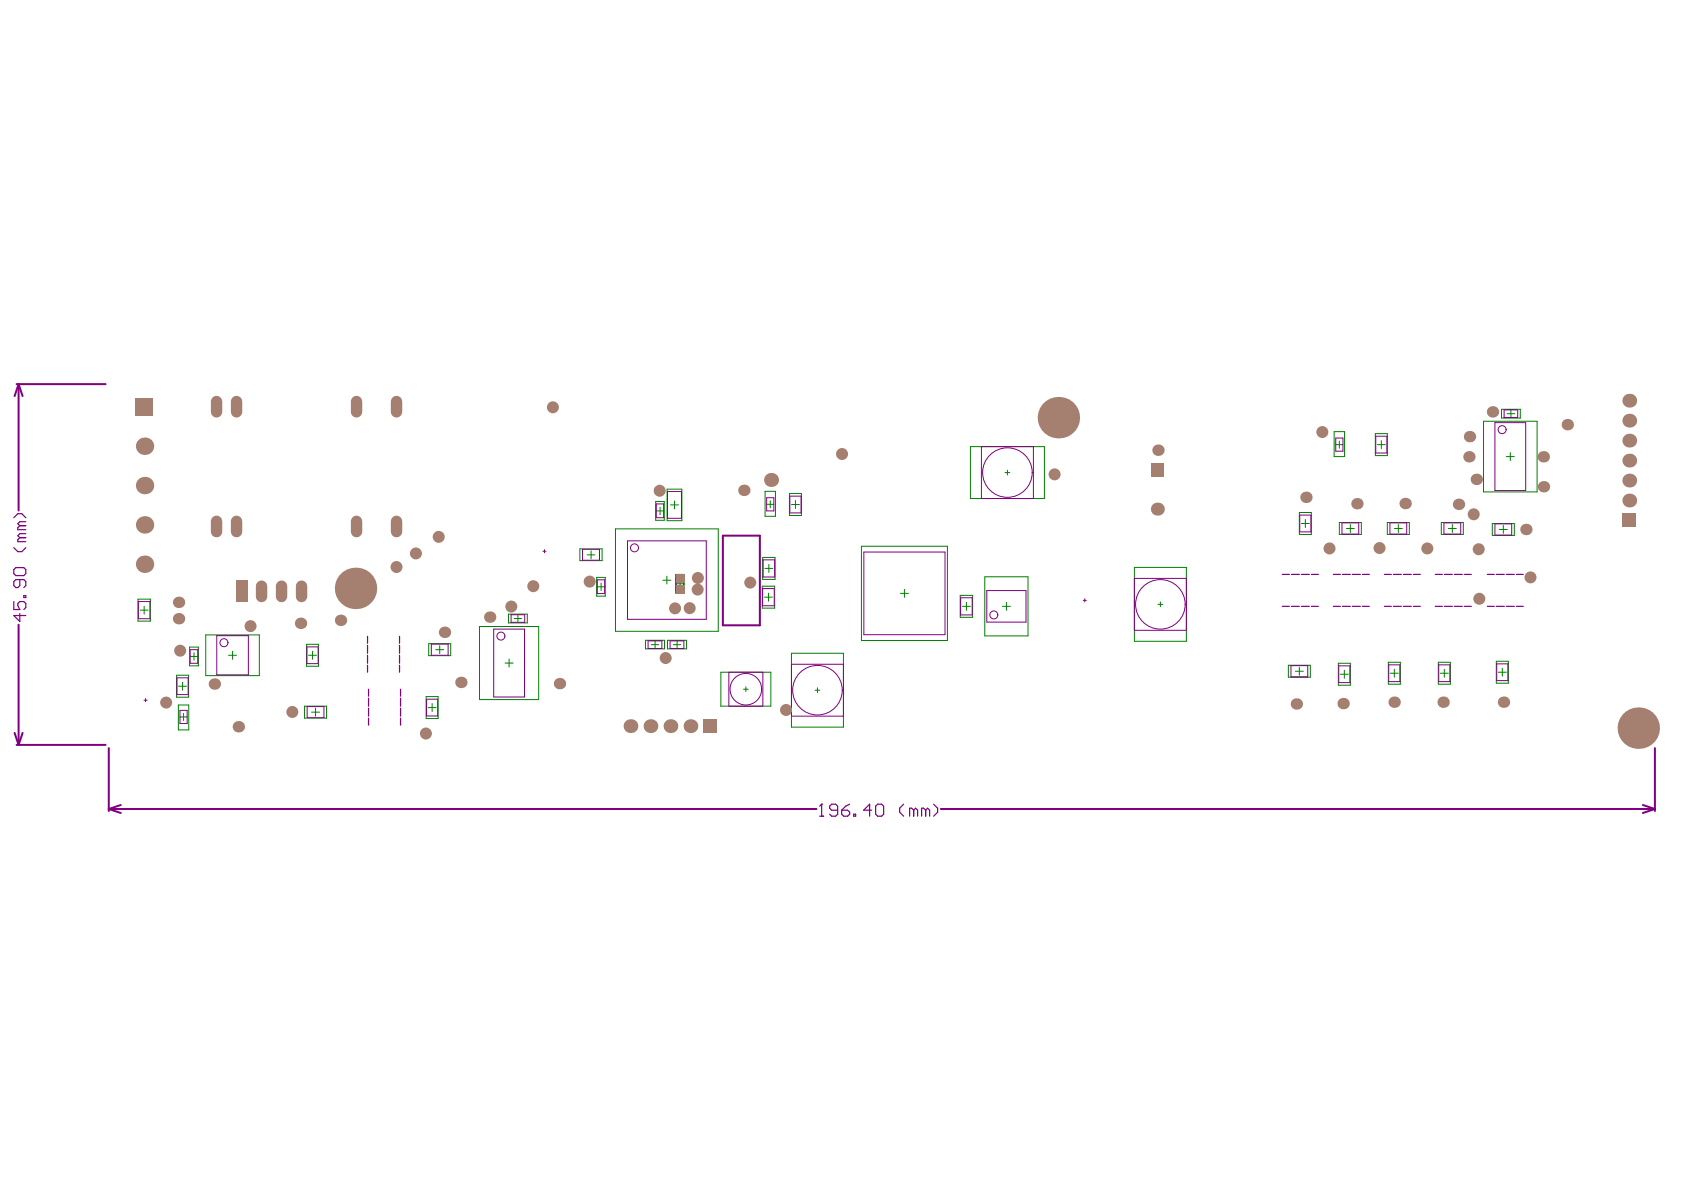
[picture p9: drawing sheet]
<svg xmlns="http://www.w3.org/2000/svg" width="297mm" height="210mm" viewBox="0 0 297 210" stroke-linecap="round" stroke-linejoin="round" font-family="sans-serif">
<g fill="none" stroke="#008000" stroke-width=".18">
<path d="M171.2 78.8h13v9.1h-13zM235.3 76.1h1.9v4.4h-1.9zM235.6 78.4h1.3M236.2 77.8v1.3M242.6 76.5h2.1v3.9h-2.1zM242.9 78.4h1.5M243.7 77.7v1.4M261.7 74.3h9.4v12.5h-9.4zM264.9 72.2h3.3v1.5h-3.3zM265.8 73h1.4M266.4 79.8v1.4M266.5 72.3v1.3"/>
<path d="M102.3 96.8h3.9v2.1h-3.9zM103.6 97.9h1.3M104.3 97.2v1.4M108.6 93.3h18.1v18.1h-18.1zM115.7 88.5h1.5v3.3h-1.5zM115.8 90.1h1.3M116.4 89.5v1.3M117.7 86.3h2.6v5.5h-2.6zM118.3 89.1h1.4M119 88.4v1.4M134.5 98.3h2.2v3.9h-2.2zM134.9 86.7h1.9v4.4h-1.9z"/>
<path d="M135.2 89h1.3M135.6 99.6v1.4M135.9 88.3v1.3M139.3 87.1h2.1v3.8h-2.1zM139.6 89h1.4M140.3 88.3v1.4M151.9 96.4h15.2v16.6h-15.2zM177.3 83.4h.8M177.7 82.9v.9M229.2 90.4h2.1v3.9h-2.1zM229.5 92.3h1.5M230.2 91.6v1.4"/>
<path d="M236.2 92.2h3.9v2.1h-3.9zM237.5 93.2h1.4M238.2 92.5v1.4M244.7 92.2h3.9v2.1h-3.9zM245.9 93.2h1.5M246.7 92.5v1.4M254.2 92.2h3.9v2.1h-3.9zM255.5 93.2h1.4M256.2 92.5v1.4M263.2 92.3h3.9v2.2h-3.9zM264.5 93.4h1.4M265.2 92.7v1.4"/>
<path d="M265.7 80.5h1.4M24.3 105.7h2.2v3.9h-2.2zM24.7 107.6h1.4M25.4 106.9v1.4M31.1 119.1h2.2v3.9h-2.2zM33.4 114.1h1.6v3.3h-1.6zM33.5 115.8h1.4M34.2 115.1v1.4M36.3 112h9.4v7.2h-9.4zM40.3 115.6h1.4M41 114.9v1.4M54.1 113.6h2.1v3.9h-2.1z"/>
<path d="M54.4 115.6h1.4M55.1 114.9v1.4M75.6 113.5h3.9v2.2h-3.9zM76.9 114.6h1.4M77.6 113.9v1.4M84.6 110.5h10.4v12.9h-10.4zM89.1 117h1.4M89.7 108.3h3.3v1.6h-3.3zM89.8 116.3v1.4M90.7 109.1h1.3M91.4 108.4v1.4M105.2 101.8h1.6v3.4h-1.6z"/>
<path d="M105.4 103.5h1.3M106 102.8v1.4M113.9 112.9h3.3v1.6h-3.3zM114.9 113.7h1.3M115.5 113v1.4M116.9 102.3h1.4M117.6 101.6v1.4M117.7 112.9h3.4v1.6h-3.4zM118.8 113.7h1.3M119.2 101.3h1.5v3.3h-1.5zM119.3 103h1.3M119.4 113v1.4"/>
<path d="M120 102.3v1.3M127.2 118.6h8.8v6h-8.8zM134.5 103.4h2.1v3.9h-2.1zM134.8 105.3h1.5M134.9 100.3h1.4M135.5 104.6v1.4M139.6 115.2h9.2v13.1h-9.2zM158.8 104.7h1.4M159.5 104v1.4M169.4 105h2.2v3.9h-2.2zM169.8 107h1.4M170.5 106.2v1.5"/>
<path d="M173.7 101.7h7.6v10.5h-7.6zM176.8 107h1.4M177.5 106.2v1.5M200.1 100.1h9.2v13h-9.2zM204.3 106.6h.8M204.7 106.2v.8M227.3 117.3h3.8v2.2h-3.8zM228.5 118.4h1.4M229.2 117.7v1.4M236.1 117h2.1v3.9h-2.1zM236.4 118.9h1.4M237.1 118.2v1.4"/>
<path d="M244.9 116.8h2.1v3.9h-2.1zM245.2 118.8h1.5M245.9 118v1.5M253.7 116.8h2.1v3.9h-2.1zM254.1 118.8h1.4M254.8 118v1.5M263.9 116.6h2.1v3.9h-2.1zM264.3 118.6h1.4M265 117.9v1.4M31.5 124.4h1.8v4.4h-1.8zM31.5 121h1.4M31.7 126.5h1.3"/>
<path d="M32.2 120.3v1.4M32.4 125.8v1.3M53.7 124.6h3.9v2.1h-3.9zM55 125.6h1.4M55.7 124.9v1.4M75.2 122.9h2.1v3.8h-2.1zM75.5 124.8h1.4M76.2 124.1v1.4M131.1 121.6h.9M131.6 121.1v.9M143.8 121.7h.8M144.2 121.3v.9"/>
</g>
<g fill="none" stroke="#800080" stroke-width=".18">
<path d="M173.1 78.8h9.2v9.1h-9.2zM235.6 77.3h1.3v2.3h-1.3zM242.7 76.9h1.9v3h-1.9zM263.7 74.6h5.4v11.9h-5.4zM265.3 72.3h2.4v1.3h-2.4zM95.8 97.2h.5M96 97v.5M102.7 96.9h3v1.9h-3zM110.7 95.4h13.9v13.8h-13.9zM115.8 88.9h1.3v2.4h-1.3zM117.7 86.7h2.5v4.7h-2.5zM134.6 98.7h2v3.1h-2z"/>
<path d="M135.2 87.8h1.3v2.3h-1.3zM139.3 87.5h2v3h-2zM152.4 97.4h14.3v14.6h-14.3zM229.3 90.9h1.9v2.9h-1.9zM236.7 92.2h3v2h-3zM245.2 92.2h2.9v2h-2.9zM254.7 92.2h3v2h-3zM263.7 92.4h2.9v2h-2.9zM24.4 106.1h2.1v3h-2.1zM31.2 119.6h2v2.9h-2zM33.5 114.6h1.4v2.4h-1.4zM38.2 112.1h5.6v6.9h-5.6z"/>
<path d="M54.1 114.1h2v3h-2zM76.1 113.6h2.9v2h-2.9zM87.1 111h5.4v11.9h-5.4zM90.2 108.4h2.4v1.4h-2.4zM105.4 102.3h1.3v2.4h-1.3zM114.3 113h2.4v1.4h-2.4zM118.2 113h2.4v1.4h-2.4zM119.3 101.8h1.3v2.4h-1.3zM128.6 118.6h6v6h-6zM134.5 103.8h2.1v3h-2.1zM139.6 117.2h9.2v9.1h-9.2zM169.4 105.4h2.1v3.1h-2.1z"/>
<path d="M174.1 104.2h6.9v5.5h-6.9zM191.1 105.9h.5M191.3 105.6v.6M200.1 102h9.2v9.2h-9.2zM227.7 117.4h3v2h-3zM236.1 117.4h2v3h-2zM245 117.3h1.9v2.9h-1.9zM253.8 117.3h2v2.9h-2zM264 117.1h2v3h-2zM25.4 123.5h.6M25.7 123.2v.6M31.7 125.3h1.3v2.3h-1.3z"/>
<path d="M54.2 124.6h2.9v2h-2.9zM75.2 123.3h2v3h-2z"/>
<circle cx="265" cy="75.8" r=".71"/>
<circle cx="111.9" cy="96.6" r=".71"/>
<circle cx="177.7" cy="83.4" r="4.4"/>
<circle cx="39.5" cy="113.4" r=".71"/>
<circle cx="88.4" cy="112.2" r=".71"/>
<circle cx="175.3" cy="108.5" r=".71"/>
<circle cx="204.7" cy="106.6" r="4.4"/>
<circle cx="131.6" cy="121.6" r="2.78"/>
<circle cx="144.2" cy="121.7" r="4.4"/>
</g>
<g fill="none" stroke="#800080" stroke-width=".21">
<path d="M2.4 96.6l.7 .7h.7l.7-.7M2.4 91.3l.7-.7h.7l.7 .7M3.5 92.7l-.4 .4v.3h1.4M3.5 94.8l-.4 .4v.3h1.4M3.5 94.8h1M3.5 92.7h1M4.5 94.1h-1l-.4 .4 .4 .3M4.5 92h-1l-.4 .4 .4 .3M2.4 100.5l.4-.4h1.4l.3 .4v.7l-.3 .3h-1.4l-.4-.3zM2.4 106.1v1.4h1.1l-.4-.7v-.3l.4-.4h.7l.3 .4v.7l-.3 .3M3.5 108.2v1.4l-1.1-1h2.1M3.5 102.2v1.1l-.4 .3h-.3l-.4-.3v-.7l.4-.4h1.4l.3 .4v.7l-.3 .3"/>
<path d="M4.2 105.1h.3v.3h-.3zM64.8 112.2v1.3M64.8 113.8v1.4M64.8 115.6v1.4M64.8 117.3v1.3M70.5 112.2v1.3M70.5 113.8v1.4M70.5 115.6v1.4M70.5 117.3v1.3M226.2 107h1.2M226.2 101.3h1.2M227.8 107h1.4"/>
<path d="M227.8 101.3h1.4M229.5 107h1.5M229.5 101.3h1.5M231.3 107h1.2M231.3 101.3h1.2M235.2 107h1.2M235.2 101.3h1.2M236.8 107h1.4M236.8 101.3h1.4M238.5 107h1.4M238.5 101.3h1.4M240.3 107h1.2"/>
<path d="M240.3 101.3h1.2M244.2 107h1.2M244.2 101.3h1.2M245.8 107h1.4M245.8 101.3h1.4M247.5 107h1.4M247.5 101.3h1.4M249.3 107h1.2M249.3 101.3h1.2M253.2 107h1.2M253.2 101.3h1.2M254.8 107h1.4"/>
<path d="M254.8 101.3h1.4M256.5 107h1.4M256.5 101.3h1.4M258.3 107h1.2M258.3 101.3h1.2M262.3 107h1.3M262.3 101.3h1.3M263.9 107h1.4M263.9 101.3h1.4M265.7 107h1.4M265.7 101.3h1.4M267.5 107h1.2"/>
<path d="M267.5 101.3h1.2M65 121.6v1.2M65 123.2v1.4M65 124.9v1.4M65 126.7v1.2M70.6 121.6v1.2M70.6 123.2v1.4M70.6 124.9v1.4M70.6 126.7v1.2M144.6 144h.7M144.9 141.9h.1M144.9 141.9v2.1"/>
<path d="M144.9 141.9l-.3 .3M147.8 142.9h-1.1l-.4-.3v-.4l.4-.3h.7l.4 .3v1.4l-.4 .4h-.7l-.4-.4M148.5 142.9h1l.4 .4v.3l-.4 .4h-.7l-.3-.4zM149.9 141.9l-.7 .3-.7 .7M150.6 143.6h.3v.4h-.3zM153.7 142.9h-1.4l1.1-1v2.1M154.5 142.2l.3-.3h.7l.4 .3v1.4l-.4 .4h-.7l-.3-.4zM159.4 141.9l-.7 .7v.7l.7 .7M161.2 142.9l-.4-.3h-.4v1.4M161.2 142.9v1.1M161.2 142.9l.3-.3 .4 .3v1.1M163.3 142.9l-.4-.3h-.3v1.4"/>
<path d="M163.3 142.9v1.1M163.3 142.9l.3-.3 .4 .3v1.1M164.7 141.9l.7 .7v.7l-.7 .7"/>
</g>
<g fill="none" stroke="#800080" stroke-width=".35">
<path d="M2.9 67.8h15.7M3.3 67.8v22.2M3.3 67.8l.7 2.1M3.3 67.8l-.7 2.1M127.5 94.5h6.5v15.8h-6.5zM3.3 110.2v21.2M2.6 129.3l.7 2.1M2.9 131.4h15.7M4 129.3l-.7 2.1M19.2 132v11.1M291.9 132v11.1M19.2 142.7l2.1 .7"/>
<path d="M19.2 142.7h124.8M21.3 142l-2.1 .7M166 142.7h125.9M289.8 142l2.1 .7M291.9 142.7l-2.1 .7"/>
</g>
<g fill="#a57f6f">
<circle cx="97.5" cy="71.8" r="1.06"/>
<circle cx="148.5" cy="80.1" r="1.06"/>
<circle cx="243.3" cy="96.7" r="1.06"/>
<circle cx="251.8" cy="96.7" r="1.06"/>
<circle cx="234.5" cy="96.7" r="1.06"/>
<circle cx="260.8" cy="96.9" r="1.06"/>
<circle cx="259.9" cy="90.7" r="1.06"/>
<circle cx="233.2" cy="76.2" r="1.06"/>
<circle cx="270" cy="101.8" r="1.06"/>
<circle cx="186" cy="83.7" r="1.06"/>
<circle cx="31.8" cy="114.8" r="1.06"/>
<circle cx="51.6" cy="125.6" r="1.06"/>
<circle cx="29.3" cy="123.9" r="1.06"/>
<circle cx="44.2" cy="110.4" r="1.06"/>
<circle cx="260.9" cy="105.6" r="1.06"/>
<circle cx="121.7" cy="107.3" r="1.06"/>
<circle cx="119.1" cy="107.3" r="1.06"/>
<circle cx="75.1" cy="129.4" r="1.06"/>
<circle cx="90.2" cy="107" r="1.06"/>
<circle cx="73.4" cy="97.6" r="1.06"/>
<circle cx="69.9" cy="100" r="1.06"/>
<circle cx="77.4" cy="94.7" r="1.06"/>
<circle cx="138.7" cy="125.2" r="1.06"/>
<circle cx="116.4" cy="86.6" r="1.06"/>
<circle cx="94.1" cy="103.4" r="1.06"/>
<circle cx="104" cy="102.6" r="1.06"/>
<circle cx="132.3" cy="102.8" r="1.06"/>
<circle cx="123.1" cy="104" r="1.06"/>
<circle cx="123.1" cy="102" r="1.06"/>
<circle cx="117.4" cy="116.1" r="1.06"/>
</g>
<path d="M49.7 103.4v1.8" fill="none" stroke="#a57f6f" stroke-width="2"/>
<g fill="#a57f6f">
<circle cx="86.4" cy="108.9" r="1.01"/>
<circle cx="114.7" cy="128.1" r="1.22"/>
<circle cx="230.4" cy="87.7" r="1.01"/>
<circle cx="259.2" cy="77" r="1.01"/>
<circle cx="25.5" cy="99.5" r="1.53"/>
<circle cx="25.5" cy="92.6" r="1.53"/>
<circle cx="25.5" cy="85.6" r="1.53"/>
<circle cx="31.5" cy="106.2" r="1.01"/>
<circle cx="31.5" cy="109.1" r="1.01"/>
<circle cx="42" cy="128.2" r="1.01"/>
</g>
<path d="M23.9 70.3h3.1v3h-3.1z" fill-rule="evenodd" fill="#a57f6f"/>
<path d="M46.1 103.4v1.8" fill="none" stroke="#a57f6f" stroke-width="2"/>
<path d="M41.6 102.4h2v3.8h-2z" fill-rule="evenodd" fill="#a57f6f"/>
<path d="M41.7 70.8v1.9M53.2 103.4v1.8" fill="none" stroke="#a57f6f" stroke-width="2"/>
<circle cx="53" cy="109.9" r="1.01" fill="#a57f6f"/>
<path d="M62.9 70.8v1.9M69.9 70.8v1.9" fill="none" stroke="#a57f6f" stroke-width="2"/>
<g fill="#a57f6f">
<circle cx="81.3" cy="120.4" r="1.01"/>
<circle cx="78.4" cy="111.5" r="1.01"/>
<circle cx="98.7" cy="120.6" r="1.01"/>
<circle cx="111.2" cy="128.1" r="1.22"/>
<circle cx="121.8" cy="128.1" r="1.22"/>
<circle cx="136" cy="84.7" r="1.23"/>
<circle cx="131.2" cy="86.5" r="1.01"/>
<circle cx="239.3" cy="88.9" r="1.01"/>
<circle cx="247.8" cy="88.8" r="1.01"/>
<circle cx="257.3" cy="89" r="1.01"/>
<circle cx="260.4" cy="84.6" r="1.01"/>
<circle cx="269.2" cy="93.4" r="1.01"/>
<circle cx="272.3" cy="85.9" r="1.01"/>
<circle cx="25.5" cy="78.7" r="1.53"/>
</g>
<g fill="#a57f6f">
<path d="M124.1 126.9h2.5v2.4h-2.5z" fill-rule="evenodd"/>
<path d="M203 81.7h2.3v2.4h-2.3z" fill-rule="evenodd"/>
</g>
<path d="M41.7 92v1.8M62.9 92v1.8M69.9 92v1.8" fill="none" stroke="#a57f6f" stroke-width="2"/>
<g fill="#a57f6f">
<circle cx="204.1" cy="89.8" r="1.15"/>
<circle cx="204.3" cy="79.4" r="1.01"/>
<circle cx="228.7" cy="124.2" r="1.01"/>
<circle cx="236.9" cy="124.1" r="1.01"/>
<circle cx="245.9" cy="123.9" r="1.01"/>
<circle cx="254.6" cy="123.9" r="1.01"/>
<circle cx="259.1" cy="80.6" r="1.01"/>
<circle cx="272.2" cy="80.6" r="1.01"/>
<circle cx="37.8" cy="120.7" r="1.01"/>
</g>
<path d="M38.2 70.8v1.9" fill="none" stroke="#a57f6f" stroke-width="2"/>
<g fill="#a57f6f">
<circle cx="60.1" cy="109.4" r="1.01"/>
<circle cx="118.3" cy="128.1" r="1.22"/>
<circle cx="186.7" cy="73.7" r="3.7"/>
<circle cx="263.3" cy="72.7" r="1.01"/>
<circle cx="289" cy="128.4" r="3.7"/>
<circle cx="287.4" cy="81.2" r="1.22"/>
<circle cx="287.4" cy="88.3" r="1.22"/>
<circle cx="287.4" cy="84.8" r="1.22"/>
<circle cx="287.4" cy="70.7" r="1.22"/>
<circle cx="287.4" cy="74.2" r="1.22"/>
<circle cx="287.4" cy="77.7" r="1.22"/>
<circle cx="276.5" cy="74.9" r="1.01"/>
</g>
<path d="M38.2 92v1.8" fill="none" stroke="#a57f6f" stroke-width="2"/>
<g fill="#a57f6f">
<circle cx="62.7" cy="103.8" r="3.7"/>
<circle cx="265.2" cy="123.9" r="1.01"/>
</g>
<g fill="#a57f6f">
<path d="M286.2 90.6h2.4v2.4h-2.4z" fill-rule="evenodd"/>
<path d="M119.2 101.3h1.6v1.5h-1.6z" fill-rule="evenodd"/>
<path d="M119.2 103.3h1.6v1.4h-1.6z" fill-rule="evenodd"/>
</g>
</svg>
